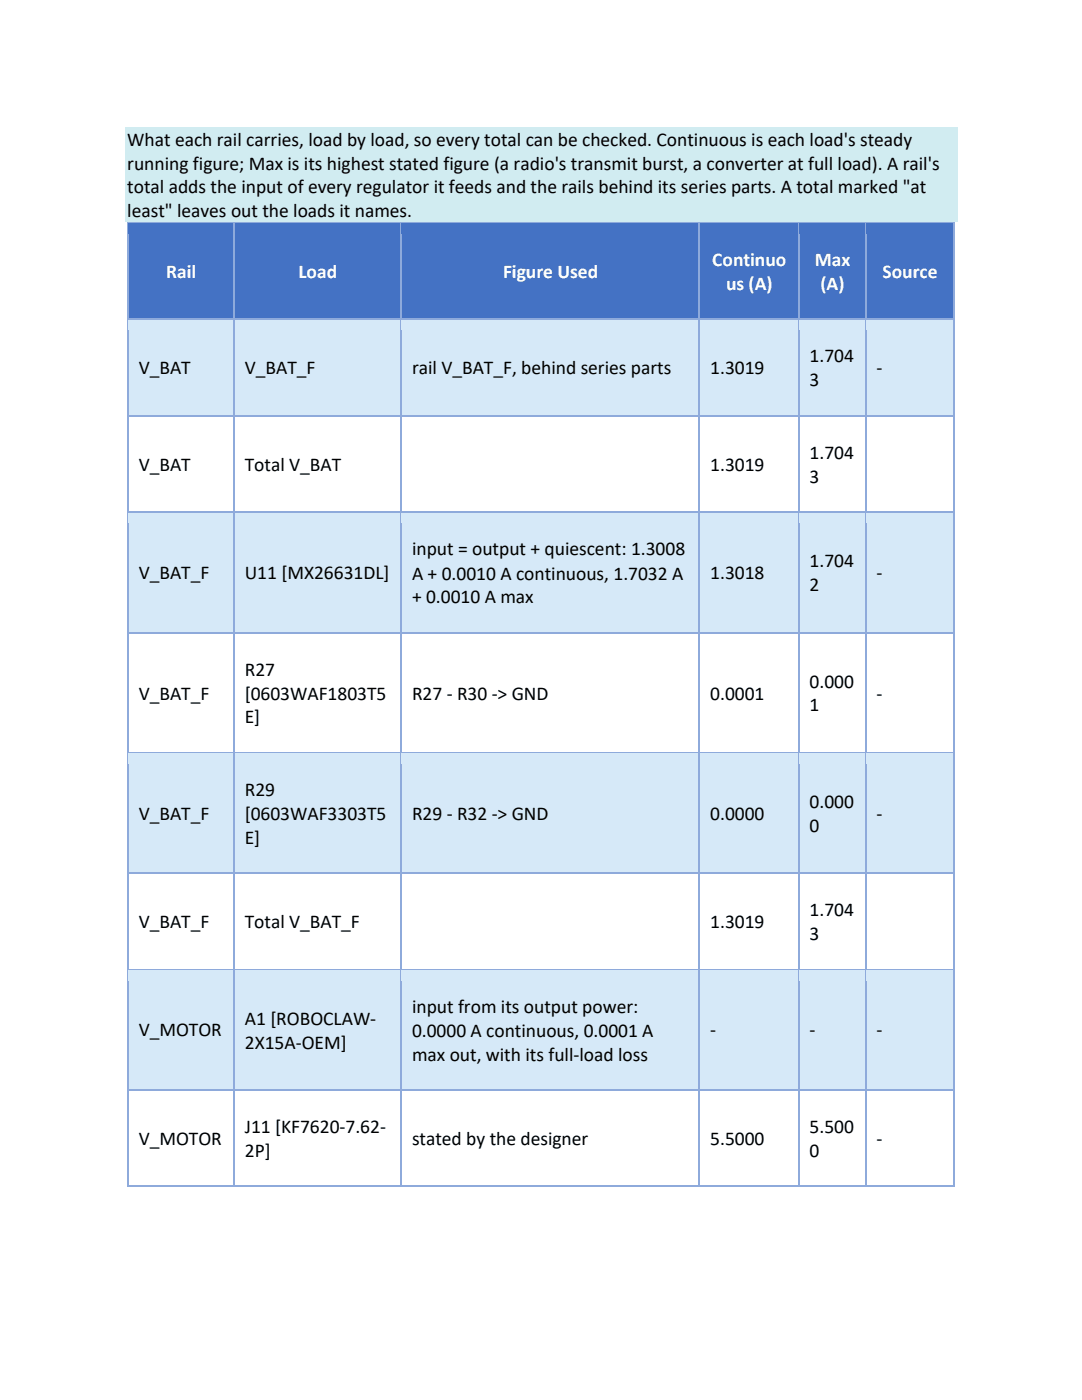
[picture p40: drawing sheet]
<svg xmlns="http://www.w3.org/2000/svg" width="216mm" height="279mm" viewBox="0 0 216 279" stroke-linecap="round" stroke-linejoin="round" font-family="sans-serif">
<defs><g id="words">
<g font-size="3.9">
<text x="25.4" y="29.1">What each rail carries, load by load, so every total can be checked. Continuous is each load's steady</text>
<text x="25.4" y="33.9">running figure; Max is its highest stated figure (a radio's transmit burst, a converter at full load). A rail's</text>
<text x="25.4" y="38.6">total adds the input of every regulator it feeds and the rails behind its series parts. A total marked &quot;at</text>
<text x="25.4" y="43.3">least&quot; leaves out the loads it names.</text>
<text x="27.7" y="74.7">V_BAT</text>
<text x="48.9" y="74.7">V_BAT_F</text>
<text x="82.2" y="74.7">rail V_BAT_F, behind series parts</text>
<text x="141.7" y="74.7">1.3019</text>
<text x="161.5" y="72.3">1.704</text>
<text x="161.5" y="77.1">3</text>
<text x="174.9" y="74.7">-</text>
<text x="27.7" y="94">V_BAT</text>
<text x="48.9" y="94">Total V_BAT</text>
<text x="141.7" y="94">1.3019</text>
<text x="161.5" y="91.6">1.704</text>
<text x="161.5" y="96.4">3</text>
<text x="82.2" y="110.8">input = output + quiescent: 1.3008</text>
<text x="161.5" y="113.2">1.704</text>
<text x="27.7" y="115.6">V_BAT_F</text>
<text x="48.9" y="115.6">U11 [MX26631DL]</text>
<text x="82.2" y="115.7">A + 0.0010 A continuous, 1.7032 A</text>
<text x="141.7" y="115.6">1.3018</text>
<text x="161.5" y="118">2</text>
<text x="174.9" y="115.6">-</text>
<text x="82.2" y="120.4">+ 0.0010 A max</text>
<text x="48.9" y="134.9">R27</text>
<text x="161.5" y="137.2">0.000</text>
<text x="27.7" y="139.6">V_BAT_F</text>
<text x="48.9" y="139.6">[0603WAF1803T5</text>
<text x="82.2" y="139.6">R27 - R30 -&gt; GND</text>
<text x="141.7" y="139.6">0.0001</text>
<text x="161.5" y="142">1</text>
<text x="174.9" y="139.6">-</text>
<text x="48.9" y="144.4">E]</text>
<text x="48.9" y="158.8">R29</text>
<text x="161.5" y="161.2">0.000</text>
<text x="27.7" y="163.6">V_BAT_F</text>
<text x="48.9" y="163.7">[0603WAF3303T5</text>
<text x="82.2" y="163.6">R29 - R32 -&gt; GND</text>
<text x="141.7" y="163.6">0.0000</text>
<text x="161.5" y="166">0</text>
<text x="174.9" y="163.6">-</text>
<text x="48.9" y="168.4">E]</text>
<text x="27.7" y="185.3">V_BAT_F</text>
<text x="48.9" y="185.3">Total V_BAT_F</text>
<text x="141.7" y="185.3">1.3019</text>
<text x="161.5" y="182.9">1.704</text>
<text x="161.5" y="187.6">3</text>
<text x="82.2" y="202.1">input from its output power:</text>
<text x="27.7" y="206.8">V_MOTOR</text>
<text x="48.9" y="204.5">A1 [ROBOCLAW-</text>
<text x="48.9" y="209.3">2X15A-OEM]</text>
<text x="82.2" y="206.9">0.0000 A continuous, 0.0001 A</text>
<text x="141.7" y="206.8">-</text>
<text x="161.5" y="206.8">-</text>
<text x="174.9" y="206.8">-</text>
<text x="82.2" y="211.7">max out, with its full-load loss</text>
<text x="48.9" y="226.1">J11 [KF7620-7.62-</text>
<text x="161.5" y="226.1">5.500</text>
<text x="27.7" y="228.5">V_MOTOR</text>
<text x="48.9" y="230.9">2P]</text>
<text x="82.2" y="228.5">stated by the designer</text>
<text x="141.7" y="228.5">5.5000</text>
<text x="161.5" y="230.9">0</text>
<text x="174.9" y="228.5">-</text>
</g>
<g font-size="3.9" fill="#fff">
<text x="142.1" y="53.1">Continuo</text>
<text x="162.6" y="53.1">Max</text>
<text x="33.2" y="55.5">Rail</text>
<text x="59.5" y="55.5">Load</text>
<text x="100.4" y="55.5">Figure Used</text>
<text x="144.9" y="57.8">us (A)</text>
<text x="163.7" y="57.8">(A)</text>
<text x="176.1" y="55.5">Source</text>
</g>
</g></defs>
<g fill="#d1ecf1">
<path d="M24.9 25.4h166.1v4.7h-166.1z"/>
<path d="M24.9 30.1h166.1v4.8h-166.1z"/>
<path d="M24.9 34.9h166.1v4.7h-166.1z"/>
<path d="M24.9 39.6h166.1v4.8h-166.1z"/>
</g>
<g fill="#4472c4">
<path d="M25.7 44.6h20.9v19h-20.9z"/>
<path d="M27.7 49.1h16.9v10h-16.9z"/>
<path d="M46.8 44.6h33.1v19h-33.1z"/>
<path d="M48.9 49.1h29.1v10h-29.1z"/>
<path d="M80.2 44.6h59.3v19h-59.3z"/>
<path d="M82.2 49.1h55.3v10h-55.3z"/>
<path d="M139.7 44.6h19.6v19h-19.6z"/>
<path d="M141.7 46.7h15.6v7.4h-15.6z"/>
<path d="M141.7 54.1h15.6v7.4h-15.6z"/>
<path d="M159.5 44.6h13.1v19h-13.1z"/>
<path d="M161.5 46.7h9.2v7.4h-9.2z"/>
<path d="M161.5 54.1h9.2v7.4h-9.2z"/>
<path d="M172.9 44.6h17.3v19h-17.3z"/>
<path d="M174.9 49.1h13.3v10h-13.3z"/>
</g>
<path d="M25.5 44.4v2.3" fill="none" stroke="#8eaadb" stroke-width=".25"/>
<path d="M25.4 44.4h.3v.2h-.3z" fill="#8eaadb"/>
<path d="M25.7 44.5h20.9" fill="none" stroke="#8eaadb" stroke-width=".25"/>
<path d="M25.7 44.6h20.9v2.1h-20.9z" fill="#4472c4"/>
<path d="M46.7 44.6v2.1" fill="none" stroke="#8eaadb" stroke-width=".25"/>
<path d="M46.6 44.4h.2v.2h-.2z" fill="#8eaadb"/>
<path d="M46.8 44.5h33.1" fill="none" stroke="#8eaadb" stroke-width=".25"/>
<path d="M46.8 44.6h33.1v2.1h-33.1z" fill="#4472c4"/>
<path d="M80.1 44.6v2.1" fill="none" stroke="#8eaadb" stroke-width=".25"/>
<path d="M79.9 44.4h.3v.2h-.3z" fill="#8eaadb"/>
<path d="M80.2 44.5h59.2" fill="none" stroke="#8eaadb" stroke-width=".25"/>
<path d="M80.2 44.6h59.2v2.1h-59.2z" fill="#4472c4"/>
<path d="M139.6 44.6v2.1" fill="none" stroke="#8eaadb" stroke-width=".25"/>
<path d="M139.4 44.4h.3v.2h-.3z" fill="#8eaadb"/>
<path d="M139.7 44.5h19.6" fill="none" stroke="#8eaadb" stroke-width=".25"/>
<path d="M139.7 44.6h19.6v2.1h-19.6z" fill="#4472c4"/>
<path d="M159.4 44.6v2.1" fill="none" stroke="#8eaadb" stroke-width=".25"/>
<path d="M159.3 44.4h.2v.2h-.2z" fill="#8eaadb"/>
<path d="M159.5 44.5h13.1" fill="none" stroke="#8eaadb" stroke-width=".25"/>
<path d="M159.5 44.6h13.1v2.1h-13.1z" fill="#4472c4"/>
<path d="M172.8 44.6v2.1" fill="none" stroke="#8eaadb" stroke-width=".25"/>
<path d="M172.6 44.4h.3v.2h-.3z" fill="#8eaadb"/>
<path d="M172.9 44.5h17.3" fill="none" stroke="#8eaadb" stroke-width=".25"/>
<path d="M172.9 44.6h17.3v2.1h-17.3z" fill="#4472c4"/>
<path d="M190.3 44.4v2.3" fill="none" stroke="#8eaadb" stroke-width=".25"/>
<path d="M190.2 44.4h.2v.2h-.2z" fill="#8eaadb"/>
<path d="M25.6 61.5h21.1v2.1h-21.1z" fill="#4472c4"/>
<path d="M25.5 46.7v16.9" fill="none" stroke="#8eaadb" stroke-width=".25"/>
<path d="M46.7 61.5h33.4v2.1h-33.4z" fill="#4472c4"/>
<path d="M46.7 46.7v16.9" fill="none" stroke="#8eaadb" stroke-width=".25"/>
<path d="M80.1 61.5h59.5v2.1h-59.5z" fill="#4472c4"/>
<path d="M80.1 46.7v16.9" fill="none" stroke="#8eaadb" stroke-width=".25"/>
<path d="M139.6 61.5h19.8v2.1h-19.8z" fill="#4472c4"/>
<path d="M139.6 46.7v16.9" fill="none" stroke="#8eaadb" stroke-width=".25"/>
<path d="M159.4 61.5h13.4v2.1h-13.4z" fill="#4472c4"/>
<path d="M159.4 46.7v16.9" fill="none" stroke="#8eaadb" stroke-width=".25"/>
<path d="M172.8 61.5h17.5v2.1h-17.5z" fill="#4472c4"/>
<path d="M172.8 46.7v16.9M190.3 46.7v16.9" fill="none" stroke="#8eaadb" stroke-width=".25"/>
<g fill="#d6e9f8">
<path d="M25.7 63.8h20.9v19.1h-20.9z"/>
<path d="M27.7 68.3h16.9v10.1h-16.9z"/>
<path d="M46.8 63.8h33.1v19.1h-33.1z"/>
<path d="M48.9 68.3h29.1v10.1h-29.1z"/>
<path d="M80.2 63.8h59.3v19.1h-59.3z"/>
<path d="M82.2 68.3h55.3v10.1h-55.3z"/>
<path d="M139.7 63.8h19.6v19.1h-19.6z"/>
<path d="M141.7 68.3h15.6v10.1h-15.6z"/>
<path d="M159.5 63.8h13.1v19.1h-13.1z"/>
<path d="M161.5 66h9.2v7.4h-9.2z"/>
<path d="M161.5 73.4h9.2v7.4h-9.2z"/>
<path d="M172.9 63.8h17.3v19.1h-17.3z"/>
<path d="M174.9 68.3h13.3v10.1h-13.3z"/>
</g>
<path d="M25.5 63.6v2.4M25.7 63.7h20.9" fill="none" stroke="#8eaadb" stroke-width=".25"/>
<path d="M25.7 63.8h20.9v2.2h-20.9z" fill="#d6e9f8"/>
<path d="M46.7 63.6v2.4M46.8 63.7h33.1" fill="none" stroke="#8eaadb" stroke-width=".25"/>
<path d="M46.8 63.8h33.1v2.2h-33.1z" fill="#d6e9f8"/>
<path d="M80.1 63.6v2.4M80.2 63.7h59.2" fill="none" stroke="#8eaadb" stroke-width=".25"/>
<path d="M80.2 63.8h59.2v2.2h-59.2z" fill="#d6e9f8"/>
<path d="M139.6 63.6v2.4M139.7 63.7h19.6" fill="none" stroke="#8eaadb" stroke-width=".25"/>
<path d="M139.7 63.8h19.6v2.2h-19.6z" fill="#d6e9f8"/>
<path d="M159.4 63.6v2.4M159.5 63.7h13.1" fill="none" stroke="#8eaadb" stroke-width=".25"/>
<path d="M159.5 63.8h13.1v2.2h-13.1z" fill="#d6e9f8"/>
<path d="M172.8 63.6v2.4M172.9 63.7h17.3" fill="none" stroke="#8eaadb" stroke-width=".25"/>
<path d="M172.9 63.8h17.3v2.2h-17.3z" fill="#d6e9f8"/>
<path d="M190.3 63.6v2.4" fill="none" stroke="#8eaadb" stroke-width=".25"/>
<path d="M25.6 80.8h21.1v2.1h-21.1z" fill="#d6e9f8"/>
<path d="M25.5 66v16.9" fill="none" stroke="#8eaadb" stroke-width=".25"/>
<path d="M46.7 80.8h33.4v2.1h-33.4z" fill="#d6e9f8"/>
<path d="M46.7 66v16.9" fill="none" stroke="#8eaadb" stroke-width=".25"/>
<path d="M80.1 80.8h59.5v2.1h-59.5z" fill="#d6e9f8"/>
<path d="M80.1 66v16.9" fill="none" stroke="#8eaadb" stroke-width=".25"/>
<path d="M139.6 80.8h19.8v2.1h-19.8z" fill="#d6e9f8"/>
<path d="M139.6 66v16.9" fill="none" stroke="#8eaadb" stroke-width=".25"/>
<path d="M159.4 80.8h13.4v2.1h-13.4z" fill="#d6e9f8"/>
<path d="M159.4 66v16.9" fill="none" stroke="#8eaadb" stroke-width=".25"/>
<path d="M172.8 80.8h17.5v2.1h-17.5z" fill="#d6e9f8"/>
<g fill="none" stroke="#8eaadb" stroke-width=".25">
<path d="M172.8 66v36.1M190.3 66v36.1M25.5 82.9v19.2M25.7 83h20.9M46.7 82.9v19.2M46.8 83h33.1M80.1 82.9v19.2M80.2 83h59.2M139.6 82.9v19.2M139.7 83h19.6M159.4 82.9v19.2M159.5 83h13.1"/>
<path d="M172.9 83h17.3"/>
</g>
<g fill="#d6e9f8">
<path d="M25.7 102.4h20.9v23.8h-20.9z"/>
<path d="M27.7 109.2h16.9v10.1h-16.9z"/>
<path d="M46.8 102.4h33.1v23.8h-33.1z"/>
<path d="M48.9 109.2h29.1v10.1h-29.1z"/>
<path d="M80.2 102.4h59.3v23.8h-59.3z"/>
<path d="M82.2 104.5h55.3v7.4h-55.3z"/>
<path d="M82.2 111.9h55.3v4.8h-55.3z"/>
<path d="M82.2 116.7h55.3v7.3h-55.3z"/>
<path d="M139.7 102.4h19.6v23.8h-19.6z"/>
<path d="M141.7 109.2h15.6v10.1h-15.6z"/>
<path d="M159.5 102.4h13.1v23.8h-13.1z"/>
<path d="M161.5 106.8h9.2v7.5h-9.2z"/>
<path d="M161.5 114.3h9.2v7.4h-9.2z"/>
<path d="M172.9 102.4h17.3v23.8h-17.3z"/>
<path d="M174.9 109.2h13.3v10.1h-13.3z"/>
</g>
<path d="M25.5 102.1v2.4M25.7 102.2h20.9" fill="none" stroke="#8eaadb" stroke-width=".25"/>
<path d="M25.7 102.4h20.9v2.1h-20.9z" fill="#d6e9f8"/>
<path d="M46.7 102.1v2.4M46.8 102.2h33.1" fill="none" stroke="#8eaadb" stroke-width=".25"/>
<path d="M46.8 102.4h33.1v2.1h-33.1z" fill="#d6e9f8"/>
<path d="M80.1 102.1v2.4M80.2 102.2h59.2" fill="none" stroke="#8eaadb" stroke-width=".25"/>
<path d="M80.2 102.4h59.2v2.1h-59.2z" fill="#d6e9f8"/>
<path d="M139.6 102.1v2.4M139.7 102.2h19.6" fill="none" stroke="#8eaadb" stroke-width=".25"/>
<path d="M139.7 102.4h19.6v2.1h-19.6z" fill="#d6e9f8"/>
<path d="M159.4 102.1v2.4M159.5 102.2h13.1" fill="none" stroke="#8eaadb" stroke-width=".25"/>
<path d="M159.5 102.4h13.1v2.1h-13.1z" fill="#d6e9f8"/>
<path d="M172.8 102.1v2.4M172.9 102.2h17.3" fill="none" stroke="#8eaadb" stroke-width=".25"/>
<path d="M172.9 102.4h17.3v2.1h-17.3z" fill="#d6e9f8"/>
<path d="M190.3 102.1v2.4" fill="none" stroke="#8eaadb" stroke-width=".25"/>
<path d="M25.6 124h21.1v2.2h-21.1z" fill="#d6e9f8"/>
<path d="M25.5 104.5v21.7" fill="none" stroke="#8eaadb" stroke-width=".25"/>
<path d="M46.7 124h33.4v2.2h-33.4z" fill="#d6e9f8"/>
<path d="M46.7 104.5v21.7" fill="none" stroke="#8eaadb" stroke-width=".25"/>
<path d="M80.1 124h59.5v2.2h-59.5z" fill="#d6e9f8"/>
<path d="M80.1 104.5v21.7" fill="none" stroke="#8eaadb" stroke-width=".25"/>
<path d="M139.6 124h19.8v2.2h-19.8z" fill="#d6e9f8"/>
<path d="M139.6 104.5v21.7" fill="none" stroke="#8eaadb" stroke-width=".25"/>
<path d="M159.4 124h13.4v2.2h-13.4z" fill="#d6e9f8"/>
<path d="M159.4 104.5v21.7" fill="none" stroke="#8eaadb" stroke-width=".25"/>
<path d="M172.8 124h17.5v2.2h-17.5z" fill="#d6e9f8"/>
<g fill="none" stroke="#8eaadb" stroke-width=".25">
<path d="M172.8 104.5v45.6M190.3 104.5v45.6M25.5 126.2v23.9M25.7 126.3h20.9M46.7 126.2v23.9M46.8 126.3h33.1M80.1 126.2v23.9M80.2 126.3h59.2M139.6 126.2v23.9M139.7 126.3h19.6M159.4 126.2v23.9M159.5 126.3h13.1"/>
<path d="M172.9 126.3h17.3"/>
</g>
<g fill="#d6e9f8">
<path d="M25.7 150.4h20.9v23.8h-20.9z"/>
<path d="M27.7 157.2h16.9v10.1h-16.9z"/>
<path d="M46.8 150.4h33.1v23.8h-33.1z"/>
<path d="M48.9 152.5h29.1v7.4h-29.1z"/>
<path d="M48.9 159.9h29.1v4.8h-29.1z"/>
<path d="M48.9 164.7h29.1v7.3h-29.1z"/>
<path d="M80.2 150.4h59.3v23.8h-59.3z"/>
<path d="M82.2 157.2h55.3v10.1h-55.3z"/>
<path d="M139.7 150.4h19.6v23.8h-19.6z"/>
<path d="M141.7 157.2h15.6v10.1h-15.6z"/>
<path d="M159.5 150.4h13.1v23.8h-13.1z"/>
<path d="M161.5 154.9h9.2v7.4h-9.2z"/>
<path d="M161.5 162.3h9.2v7.4h-9.2z"/>
<path d="M172.9 150.4h17.3v23.8h-17.3z"/>
<path d="M174.9 157.2h13.3v10.1h-13.3z"/>
</g>
<path d="M25.5 150.1v2.4M25.7 150.2h20.9" fill="none" stroke="#8eaadb" stroke-width=".25"/>
<path d="M25.7 150.4h20.9v2.1h-20.9z" fill="#d6e9f8"/>
<path d="M46.7 150.1v2.4M46.8 150.2h33.1" fill="none" stroke="#8eaadb" stroke-width=".25"/>
<path d="M46.8 150.4h33.1v2.1h-33.1z" fill="#d6e9f8"/>
<path d="M80.1 150.1v2.4M80.2 150.2h59.2" fill="none" stroke="#8eaadb" stroke-width=".25"/>
<path d="M80.2 150.4h59.2v2.1h-59.2z" fill="#d6e9f8"/>
<path d="M139.6 150.1v2.4M139.7 150.2h19.6" fill="none" stroke="#8eaadb" stroke-width=".25"/>
<path d="M139.7 150.4h19.6v2.1h-19.6z" fill="#d6e9f8"/>
<path d="M159.4 150.1v2.4M159.5 150.2h13.1" fill="none" stroke="#8eaadb" stroke-width=".25"/>
<path d="M159.5 150.4h13.1v2.1h-13.1z" fill="#d6e9f8"/>
<path d="M172.8 150.1v2.4M172.9 150.2h17.3" fill="none" stroke="#8eaadb" stroke-width=".25"/>
<path d="M172.9 150.4h17.3v2.1h-17.3z" fill="#d6e9f8"/>
<path d="M190.3 150.1v2.4" fill="none" stroke="#8eaadb" stroke-width=".25"/>
<path d="M25.6 172h21.1v2.2h-21.1z" fill="#d6e9f8"/>
<path d="M25.5 152.5v21.7" fill="none" stroke="#8eaadb" stroke-width=".25"/>
<path d="M46.7 172h33.4v2.2h-33.4z" fill="#d6e9f8"/>
<path d="M46.7 152.5v21.7" fill="none" stroke="#8eaadb" stroke-width=".25"/>
<path d="M80.1 172h59.5v2.2h-59.5z" fill="#d6e9f8"/>
<path d="M80.1 152.5v21.7" fill="none" stroke="#8eaadb" stroke-width=".25"/>
<path d="M139.6 172h19.8v2.2h-19.8z" fill="#d6e9f8"/>
<path d="M139.6 152.5v21.7" fill="none" stroke="#8eaadb" stroke-width=".25"/>
<path d="M159.4 172h13.4v2.2h-13.4z" fill="#d6e9f8"/>
<path d="M159.4 152.5v21.7" fill="none" stroke="#8eaadb" stroke-width=".25"/>
<path d="M172.8 172h17.5v2.2h-17.5z" fill="#d6e9f8"/>
<g fill="none" stroke="#8eaadb" stroke-width=".25">
<path d="M172.8 152.5v40.9M190.3 152.5v40.9M25.5 174.2v19.2M25.7 174.3h20.9M46.7 174.2v19.2M46.8 174.3h33.1M80.1 174.2v19.2M80.2 174.3h59.2M139.6 174.2v19.2M139.7 174.3h19.6M159.4 174.2v19.2M159.5 174.3h13.1"/>
<path d="M172.9 174.3h17.3"/>
</g>
<g fill="#d6e9f8">
<path d="M25.7 193.6h20.9v23.8h-20.9z"/>
<path d="M27.7 200.5h16.9v10.1h-16.9z"/>
<path d="M46.8 193.6h33.1v23.8h-33.1z"/>
<path d="M48.9 198.1h29.1v7.5h-29.1z"/>
<path d="M48.9 205.6h29.1v7.3h-29.1z"/>
<path d="M80.2 193.6h59.3v23.8h-59.3z"/>
<path d="M82.2 195.7h55.3v7.5h-55.3z"/>
<path d="M82.2 203.2h55.3v4.7h-55.3z"/>
<path d="M82.2 207.9h55.3v7.4h-55.3z"/>
<path d="M139.7 193.6h19.6v23.8h-19.6z"/>
<path d="M141.7 200.5h15.6v10.1h-15.6z"/>
<path d="M159.5 193.6h13.1v23.8h-13.1z"/>
<path d="M161.5 200.5h9.2v10.1h-9.2z"/>
<path d="M172.9 193.6h17.3v23.8h-17.3z"/>
<path d="M174.9 200.5h13.3v10.1h-13.3z"/>
</g>
<path d="M25.5 193.4v2.3M25.7 193.5h20.9" fill="none" stroke="#8eaadb" stroke-width=".25"/>
<path d="M25.7 193.6h20.9v2.1h-20.9z" fill="#d6e9f8"/>
<path d="M46.7 193.4v2.3M46.8 193.5h33.1" fill="none" stroke="#8eaadb" stroke-width=".25"/>
<path d="M46.8 193.6h33.1v2.1h-33.1z" fill="#d6e9f8"/>
<path d="M80.1 193.4v2.3M80.2 193.5h59.2" fill="none" stroke="#8eaadb" stroke-width=".25"/>
<path d="M80.2 193.6h59.2v2.1h-59.2z" fill="#d6e9f8"/>
<path d="M139.6 193.4v2.3M139.7 193.5h19.6" fill="none" stroke="#8eaadb" stroke-width=".25"/>
<path d="M139.7 193.6h19.6v2.1h-19.6z" fill="#d6e9f8"/>
<path d="M159.4 193.4v2.3M159.5 193.5h13.1" fill="none" stroke="#8eaadb" stroke-width=".25"/>
<path d="M159.5 193.6h13.1v2.1h-13.1z" fill="#d6e9f8"/>
<path d="M172.8 193.4v2.3M172.9 193.5h17.3" fill="none" stroke="#8eaadb" stroke-width=".25"/>
<path d="M172.9 193.6h17.3v2.1h-17.3z" fill="#d6e9f8"/>
<path d="M190.3 193.4v2.3" fill="none" stroke="#8eaadb" stroke-width=".25"/>
<path d="M25.6 215.3h21.1v2.1h-21.1z" fill="#d6e9f8"/>
<path d="M25.5 195.7v21.7" fill="none" stroke="#8eaadb" stroke-width=".25"/>
<path d="M46.7 215.3h33.4v2.1h-33.4z" fill="#d6e9f8"/>
<path d="M46.7 195.7v21.7" fill="none" stroke="#8eaadb" stroke-width=".25"/>
<path d="M80.1 215.3h59.5v2.1h-59.5z" fill="#d6e9f8"/>
<path d="M80.1 195.7v21.7" fill="none" stroke="#8eaadb" stroke-width=".25"/>
<path d="M139.6 215.3h19.8v2.1h-19.8z" fill="#d6e9f8"/>
<path d="M139.6 195.7v21.7" fill="none" stroke="#8eaadb" stroke-width=".25"/>
<path d="M159.4 215.3h13.4v2.1h-13.4z" fill="#d6e9f8"/>
<path d="M159.4 195.7v21.7" fill="none" stroke="#8eaadb" stroke-width=".25"/>
<path d="M172.8 215.3h17.5v2.1h-17.5z" fill="#d6e9f8"/>
<g fill="none" stroke="#8eaadb" stroke-width=".25">
<path d="M172.8 195.7v24.1M190.3 195.7v24.1M25.5 217.4v19.2M25.7 217.6h20.9M46.7 217.4v2.4M46.8 217.6h33.1M80.1 217.4v2.4M80.2 217.6h59.2M139.6 217.4v2.4M139.7 217.6h19.6M159.4 217.4v2.4M159.5 217.6h13.1"/>
<path d="M172.9 217.6h17.3"/>
</g>
<path d="M25.4 236.6h.3v.3h-.3z" fill="#8eaadb"/>
<path d="M46.7 219.8v16.8M25.7 236.8h20.9" fill="none" stroke="#8eaadb" stroke-width=".25"/>
<path d="M46.6 236.6h.2v.3h-.2z" fill="#8eaadb"/>
<path d="M80.1 219.8v16.8M46.8 236.8h33.1" fill="none" stroke="#8eaadb" stroke-width=".25"/>
<path d="M79.9 236.6h.3v.3h-.3z" fill="#8eaadb"/>
<path d="M139.6 219.8v16.8M80.2 236.8h59.2" fill="none" stroke="#8eaadb" stroke-width=".25"/>
<path d="M139.4 236.6h.3v.3h-.3z" fill="#8eaadb"/>
<path d="M159.4 219.8v16.8M139.7 236.8h19.6" fill="none" stroke="#8eaadb" stroke-width=".25"/>
<path d="M159.3 236.6h.2v.3h-.2z" fill="#8eaadb"/>
<path d="M172.8 219.8v16.8M159.5 236.8h13.1" fill="none" stroke="#8eaadb" stroke-width=".25"/>
<path d="M172.6 236.6h.3v.3h-.3z" fill="#8eaadb"/>
<path d="M190.3 219.8v16.8M172.9 236.8h17.3" fill="none" stroke="#8eaadb" stroke-width=".25"/>
<path d="M190.2 236.6h.2v.3h-.2z" fill="#8eaadb"/>
<use href="#words"/>
</svg>
